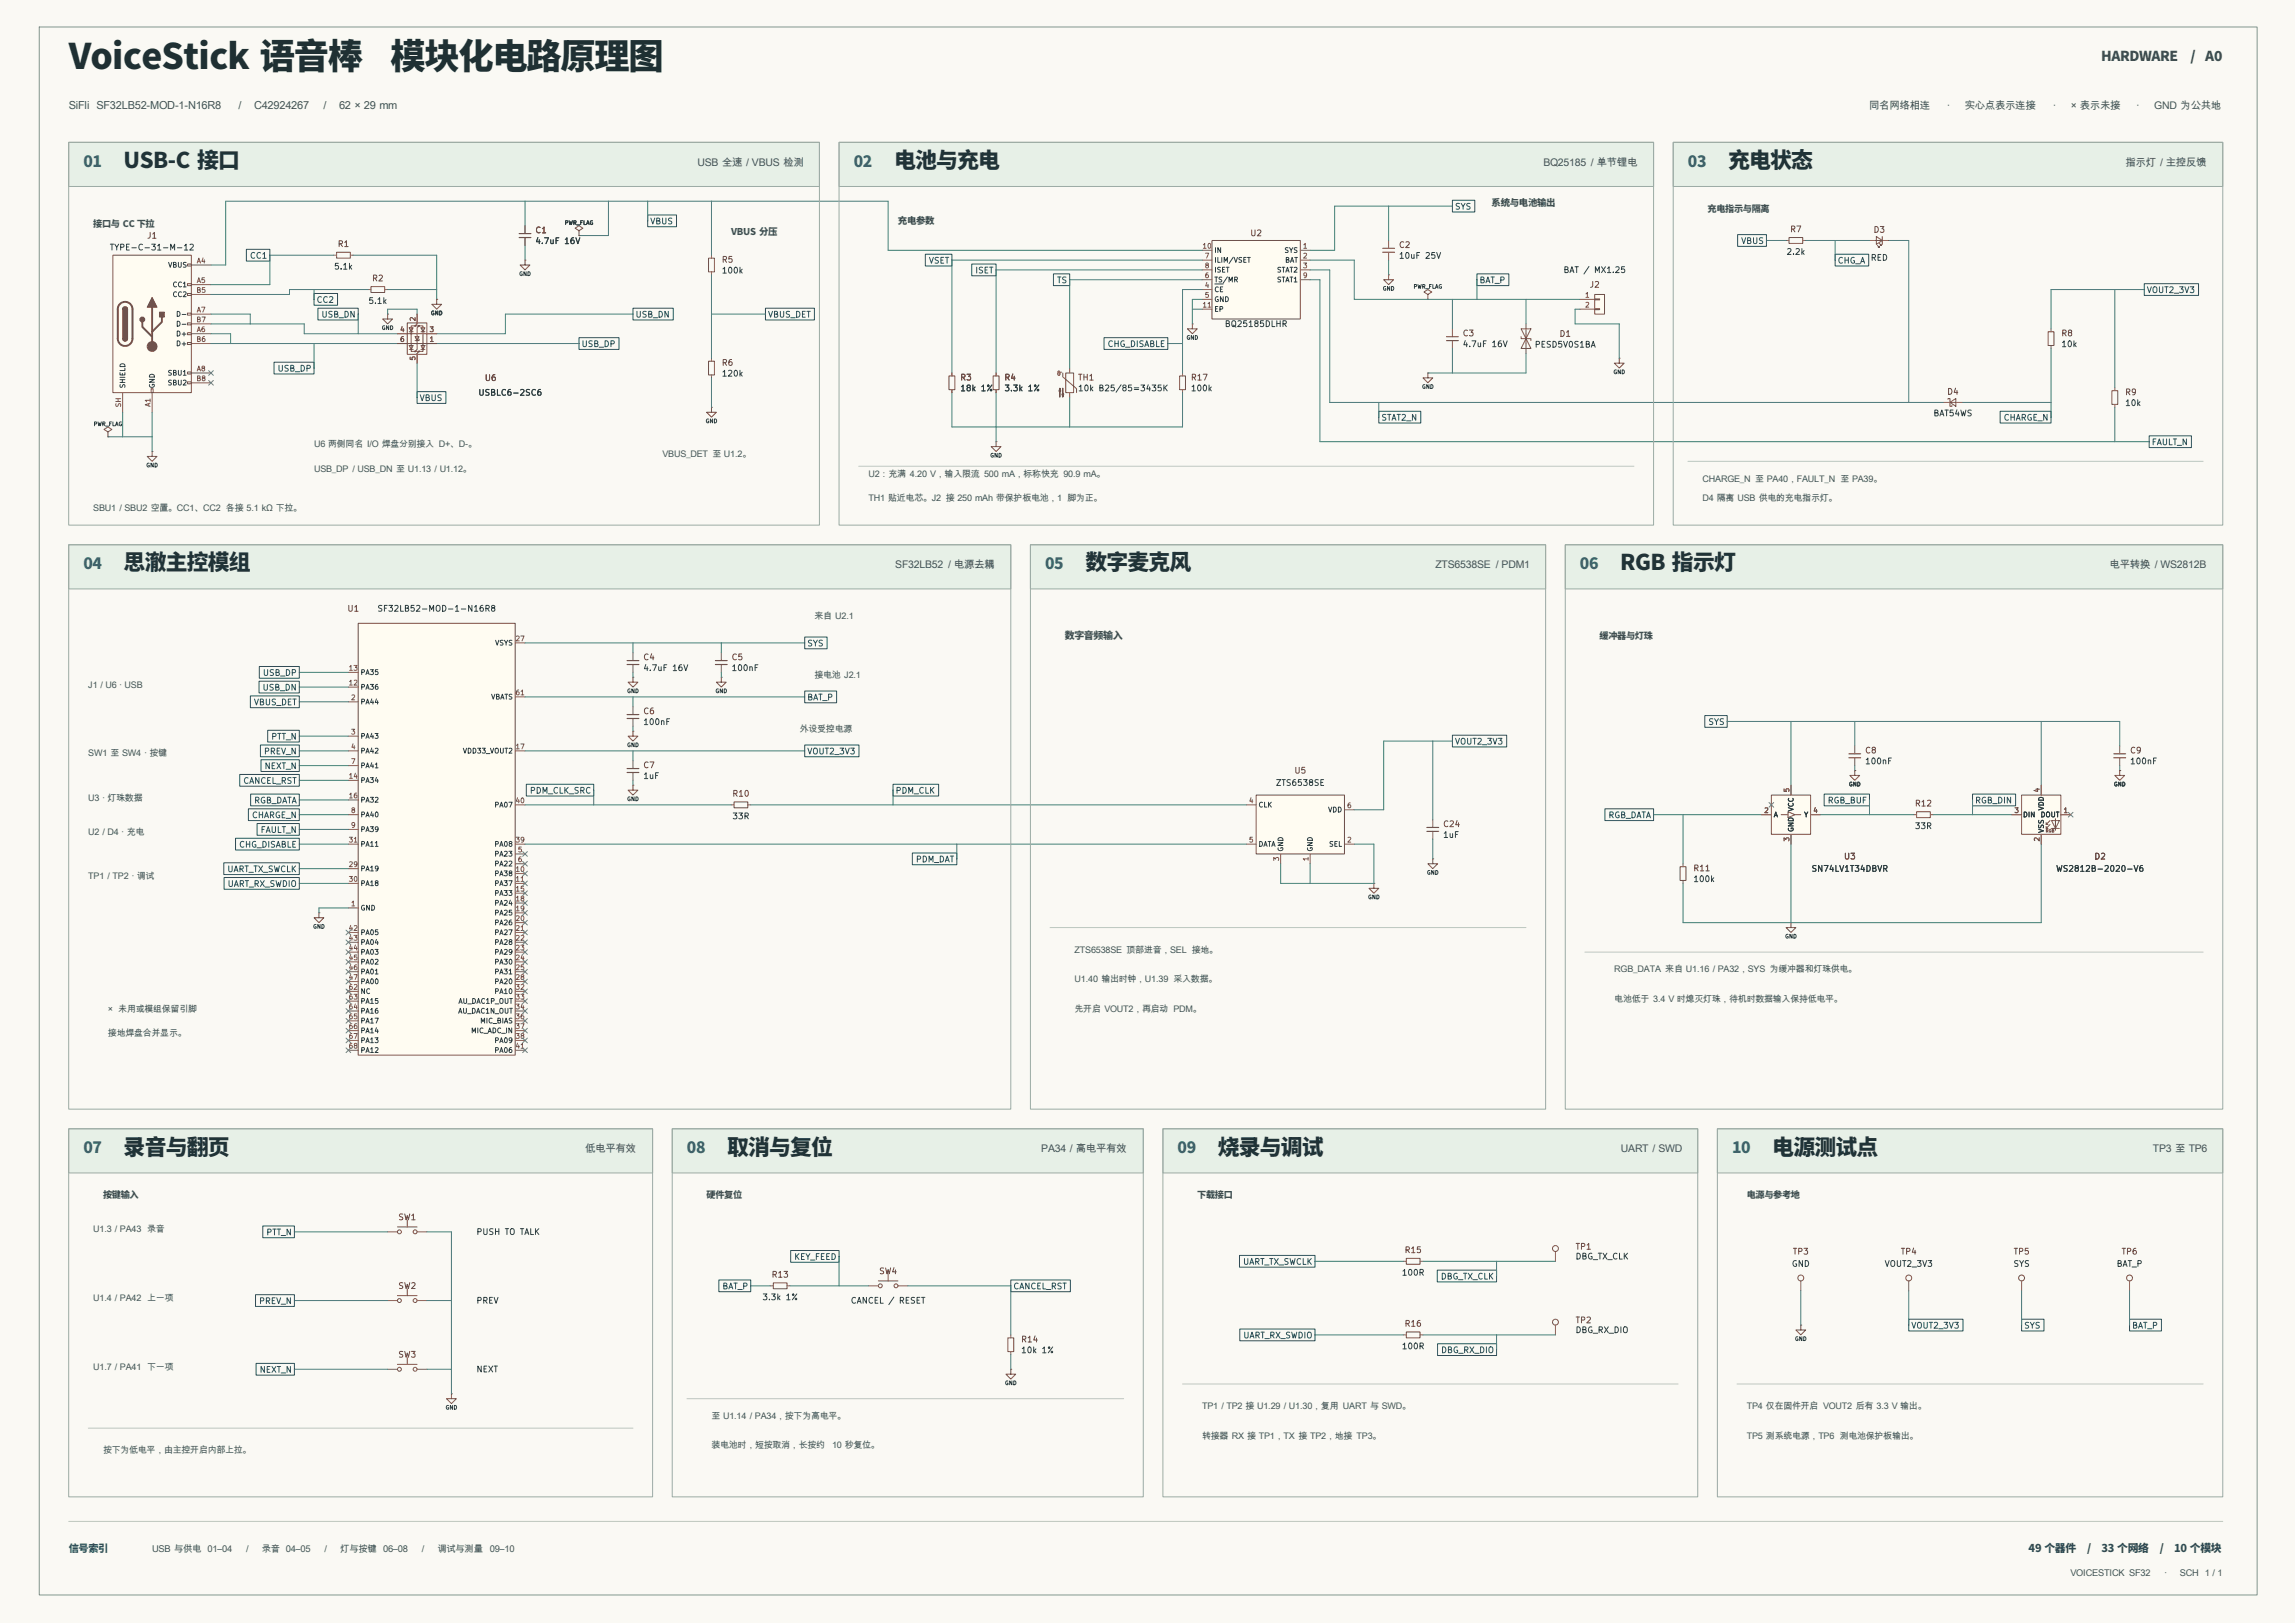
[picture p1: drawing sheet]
<svg xmlns="http://www.w3.org/2000/svg" width="594mm" height="420mm" viewBox="0 0 594 420" stroke-linecap="round" stroke-linejoin="round" font-family="sans-serif">
<defs><g id="words">
<g font-size="9.1" fill="#1f3033">
<text x="17.8" y="18">VoiceStick 语音棒</text>
<text x="101.1" y="18">模块化电路原理图</text>
</g>
<g font-size="5.6" fill="#203337">
<text x="32" y="43.5">USB-C 接口</text>
<text x="231.4" y="43.5">电池与充电</text>
<text x="447.3" y="43.5">充电状态</text>
<text x="32" y="147.6">思澈主控模组</text>
<text x="280.9" y="147.6">数字麦克风</text>
<text x="419.4" y="147.6">RGB 指示灯</text>
<text x="32" y="298.8">录音与翻页</text>
<text x="188.2" y="298.8">取消与复位</text>
<text x="315.2" y="298.8">烧录与调试</text>
<text x="458.7" y="298.8">电源测试点</text>
</g>
<g font-size="4" fill="#376a5d">
<text x="21.6" y="43.2">01</text>
<text x="221" y="43.2">02</text>
<text x="436.9" y="43.2">03</text>
<text x="21.6" y="147.3">04</text>
<text x="270.5" y="147.3">05</text>
<text x="408.9" y="147.3">06</text>
<text x="21.6" y="298.5">07</text>
<text x="177.8" y="298.5">08</text>
<text x="304.8" y="298.5">09</text>
<text x="448.3" y="298.5">10</text>
</g>
<g font-size="3.6" fill="#394e4d">
<text x="543.8" y="15.7">HARDWARE</text>
<text x="567" y="15.7">/</text>
<text x="570.8" y="15.7">A0</text>
</g>
<g font-size="2.9" fill="#435353">
<text x="17.8" y="28.2">SiFli SF32LB52-MOD-1-N16R8</text>
<text x="61.8" y="28.2">/</text>
<text x="65.7" y="28.2">C42924267</text>
<text x="83.8" y="28.2">/</text>
<text x="87.7" y="28.2">62 × 29 mm</text>
</g>
<g font-size="2.8" fill="#30524e">
<text x="525.1" y="401.6">49 个器件</text>
<text x="540.2" y="401.6">/</text>
<text x="543.9" y="401.6">33 个网络</text>
<text x="559.1" y="401.6">/</text>
<text x="562.7" y="401.6">10 个模块</text>
</g>
<g font-size="2.7" fill="#435353">
<text x="483.8" y="28.2">同名网络相连</text>
<text x="504" y="28.2">·</text>
<text x="508.5" y="28.2">实心点表示连接</text>
<text x="531.4" y="28.2">·</text>
<text x="536" y="28.2">× 表示未接</text>
<text x="553" y="28.2">·</text>
<text x="557.6" y="28.2">GND 为公共地</text>
</g>
<g font-size="2.7" fill="#415453">
<text x="180.5" y="42.9">USB 全速 / VBUS 检测</text>
<text x="399.5" y="42.9">BQ25185 / 单节锂电</text>
<text x="550.1" y="42.9">指示灯 / 主控反馈</text>
<text x="231.7" y="147">SF32LB52 / 电源去耦</text>
<text x="371.5" y="147">ZTS6538SE / PDM1</text>
<text x="546" y="147">电平转换 / WS2812B</text>
<text x="151.4" y="298.2">低电平有效</text>
<text x="269.5" y="298.2">PA34 / 高电平有效</text>
<text x="419.5" y="298.2">UART / SWD</text>
<text x="557.2" y="298.2">TP3 至 TP6</text>
</g>
<text font-size="2.6" fill="#435353" x="275.6" y="165.3">数字音频输入</text>
<text font-size="2.6" fill="#315f55" x="17.8" y="401.6">信号索引</text>
<g font-size="2.4" fill="#435353">
<text x="386.1" y="53.3">系统与电池输出</text>
<text x="24.1" y="58.6">接口与 CC 下拉</text>
<text x="232.4" y="58">充电参数</text>
<text x="442" y="54.8">充电指示与隔离</text>
<text x="189.2" y="60.9">VBUS 分压</text>
<text x="414" y="165.3">缓冲器与灯珠</text>
<text x="26.7" y="310.1">按键输入</text>
<text x="182.9" y="310.1">硬件复位</text>
<text x="309.9" y="310.1">下载接口</text>
<text x="452.1" y="310.1">电源与参考地</text>
<text x="39.4" y="401.5">USB 与供电 01–04</text>
<text x="63.7" y="401.5">/</text>
<text x="67.8" y="401.5">录音 04–05</text>
<text x="84" y="401.5">/</text>
<text x="88.1" y="401.5">灯与按键</text>
<text x="99.2" y="401.5">06–08</text>
<text x="109.2" y="401.5">/</text>
<text x="113.2" y="401.5">调试与测量</text>
<text x="126.8" y="401.5">09–10</text>
<text x="535.9" y="407.8">VOICESTICK SF32</text>
<text x="560.2" y="407.8">·</text>
<text x="564.2" y="407.8">SCH 1 / 1</text>
</g>
<g font-size="2.3" fill="#435353">
<text x="81.3" y="115.7">U6 两侧同名 I/O 焊盘分别接入 D+、D-。</text>
<text x="171.4" y="118.3">VBUS_DET 至 U1.2。</text>
<text x="81.3" y="122.1">USB_DP / USB_DN 至 U1.13 / U1.12。</text>
<text x="224.8" y="123.4">U2：充满 4.20 V，输入限流 500 mA，标称快充 90.9 mA。</text>
<text x="440.7" y="124.6">CHARGE_N 至 PA40，FAULT_N 至 PA39。</text>
<text x="224.8" y="129.7">TH1 贴近电芯。J2 接 250 mAh 带保护板电池，1 脚为正。</text>
<text x="440.7" y="129.7">D4 隔离 USB 供电的充电指示灯。</text>
<text x="24.1" y="132.2">SBU1 / SBU2 空置。CC1、CC2 各接 5.1 kΩ 下拉。</text>
<text x="210.8" y="160.2">来自 U2.1</text>
<text x="22.9" y="178">J1 / U6 · USB</text>
<text x="210.8" y="175.4">接电池 J2.1</text>
<text x="207" y="189.4">外设受控电源</text>
<text x="22.9" y="195.7">SW1 至 SW4 · 按键</text>
<text x="22.9" y="207.2">U3 · 灯珠数据</text>
<text x="22.9" y="216.1">U2 / D4 · 充电</text>
<text x="22.9" y="227.5">TP1 / TP2 · 调试</text>
<text x="278.1" y="246.5">ZTS6538SE 顶部进音，SEL 接地。</text>
<text x="417.8" y="251.6">RGB_DATA 来自 U1.16 / PA32，SYS 为缓冲器和灯珠供电。</text>
<text x="278.1" y="254.2">U1.40 输出时钟，U1.39 采入数据。</text>
<text x="27.9" y="261.8">× 未用或模组保留引脚</text>
<text x="278.1" y="261.8">先开启 VOUT2，再启动 PDM。</text>
<text x="417.8" y="259.2">电池低于 3.4 V 时熄灭灯珠，待机时数据输入保持低电平。</text>
<text x="27.9" y="268.1">接地焊盘合并显示。</text>
<text x="24.1" y="318.9">U1.3 / PA43 录音</text>
<text x="24.1" y="336.7">U1.4 / PA42 上一项</text>
<text x="24.1" y="354.5">U1.7 / PA41 下一项</text>
<text x="311.1" y="364.7">TP1 / TP2 接 U1.29 / U1.30，复用 UART 与 SWD。</text>
<text x="452.1" y="364.7">TP4 仅在固件开启 VOUT2 后有 3.3 V 输出。</text>
<text x="184.1" y="367.2">至 U1.14 / PA34，按下为高电平。</text>
<text x="26.7" y="376.1">按下为低电平，由主控开启内部上拉。</text>
<text x="184.1" y="374.8">装电池时，短按取消，长按约</text>
<text x="215.4" y="374.8">10 秒复位。</text>
<text x="311.1" y="372.3">转接器 RX 接 TP1，TX 接 TP2，地接 TP3。</text>
<text x="452.1" y="372.3">TP5 测系统电源，TP6 测电池保护板输出。</text>
</g>
<g font-size="1.5" fill="#294f62">
<text x="168.2" y="58.4">VBUS</text>
<text x="376.4" y="54.6">SYS</text>
<text x="450.5" y="63.5">VBUS</text>
<text x="64.5" y="67.3">CC1</text>
<text x="240.3" y="68.6">VSET</text>
<text x="252.3" y="71.1">ISET</text>
<text x="475.5" y="68.6">CHG_A</text>
<text x="273.4" y="73.7">TS</text>
<text x="382.8" y="73.7">BAT_P</text>
<text x="555.5" y="76.2">VOUT2_3V3</text>
<text x="81.8" y="78.7">CC2</text>
<text x="83.1" y="82.5">USB_DN</text>
<text x="164.3" y="82.5">USB_DN</text>
<text x="198.6" y="82.5">VBUS_DET</text>
<text x="150.4" y="90.2">USB_DP</text>
<text x="286.5" y="90.2">CHG_DISABLE</text>
<text x="71.7" y="96.5">USB_DP</text>
<text x="108.5" y="104.1">VBUS</text>
<text x="357.4" y="109.2">STAT2_N</text>
<text x="518.5" y="109.2">CHARGE_N</text>
<text x="556.8" y="115.6">FAULT_N</text>
<text x="208.8" y="167.6">SYS</text>
<text x="67.8" y="179.1">USB_DN</text>
<text x="67.9" y="175.3">USB_DP</text>
<text x="65.6" y="182.9">VBUS_DET</text>
<text x="208.8" y="181.6">BAT_P</text>
<text x="70.1" y="191.8">PTT_N</text>
<text x="442" y="188">SYS</text>
<text x="68.2" y="195.6">PREV_N</text>
<text x="208.8" y="195.6">VOUT2_3V3</text>
<text x="376.4" y="193">VOUT2_3V3</text>
<text x="62.8" y="203.2">CANCEL_RST</text>
<text x="68.3" y="199.4">NEXT_N</text>
<text x="65.6" y="208.3">RGB_DATA</text>
<text x="137" y="205.7">PDM_CLK_SRC</text>
<text x="231.7" y="205.7">PDM_CLK</text>
<text x="472.9" y="208.3">RGB_BUF</text>
<text x="511.1" y="208.3">RGB_DIN</text>
<text x="65.1" y="212.1">CHARGE_N</text>
<text x="67.3" y="215.9">FAULT_N</text>
<text x="416.2" y="212.1">RGB_DATA</text>
<text x="61.7" y="219.7">CHG_DISABLE</text>
<text x="58.7" y="226.1">UART_TX_SWCLK</text>
<text x="236.9" y="223.5">PDM_DAT</text>
<text x="58.8" y="229.9">UART_RX_SWDIO</text>
<text x="68.8" y="320">PTT_N</text>
<text x="205.4" y="326.4">KEY_FEED</text>
<text x="321.6" y="327.7">UART_TX_SWCLK</text>
<text x="186.8" y="334">BAT_P</text>
<text x="262.1" y="334">CANCEL_RST</text>
<text x="372.8" y="331.5">DBG_TX_CLK</text>
<text x="66.9" y="337.8">PREV_N</text>
<text x="321.7" y="346.7">UART_RX_SWDIO</text>
<text x="494.5" y="344.2">VOUT2_3V3</text>
<text x="523.8" y="344.2">SYS</text>
<text x="551.7" y="344.2">BAT_P</text>
<text x="372.8" y="350.5">DBG_RX_DIO</text>
<text x="67.1" y="355.6">NEXT_N</text>
</g>
<g font-size="1.5" fill="#354246">
<text x="28.3" y="65.2">TYPE-C-31-M-12</text>
<text x="138.4" y="63.5">4.7uF 16V</text>
<text x="86.3" y="70.1">5.1k</text>
<text x="186.7" y="71.1">100k</text>
<text x="361.9" y="67.3">10uF 25V</text>
<text x="404.5" y="71">BAT / MX1.25</text>
<text x="462.2" y="66.3">2.2k</text>
<text x="484.1" y="67.8">RED</text>
<text x="95.2" y="79">5.1k</text>
<text x="316.9" y="85">BQ25185DLHR</text>
<text x="378.4" y="90.2">4.7uF 16V</text>
<text x="397.1" y="90.3">PESD5V0S1BA</text>
<text x="533.4" y="90.2">10k</text>
<text x="186.7" y="97.8">120k</text>
<text x="248.4" y="101.6">18k 1%</text>
<text x="259.8" y="101.6">3.3k 1%</text>
<text x="278.9" y="101.6">10k B25/85=3435K</text>
<text x="308.1" y="101.6">100k</text>
<text x="123.7" y="102.8">USBLC6-2SC6</text>
<text x="549.9" y="105.4">10k</text>
<text x="500.3" y="108.1">BAT54WS</text>
<text x="97.5" y="158.6">SF32LB52-MOD-1-N16R8</text>
<text x="166.4" y="174">4.7uF 16V</text>
<text x="189.2" y="174">100nF</text>
<text x="166.4" y="188">100nF</text>
<text x="166.4" y="201.9">1uF</text>
<text x="330.1" y="203.7">ZTS6538SE</text>
<text x="482.6" y="198.1">100nF</text>
<text x="551.2" y="198.1">100nF</text>
<text x="189.4" y="212.4">33R</text>
<text x="495.5" y="214.9">33R</text>
<text x="373.4" y="217.2">1uF</text>
<text x="468.7" y="225.9">SN74LV1T34DBVR</text>
<text x="532" y="225.9">WS2812B-2020-V6</text>
<text x="438.1" y="228.6">100k</text>
<text x="123.2" y="319.9">PUSH TO TALK</text>
<text x="407.7" y="326.3">DBG_TX_CLK</text>
<text x="463.6" y="328.2">GND</text>
<text x="487.7" y="328.2">VOUT2_3V3</text>
<text x="521" y="328.2">SYS</text>
<text x="547.7" y="328.2">BAT_P</text>
<text x="362.7" y="330.5">100R</text>
<text x="123.2" y="337.7">PREV</text>
<text x="197.2" y="336.8">3.3k 1%</text>
<text x="220.1" y="337.7">CANCEL / RESET</text>
<text x="407.7" y="345.3">DBG_RX_DIO</text>
<text x="264.1" y="350.5">10k 1%</text>
<text x="362.7" y="349.5">100R</text>
<text x="123.2" y="355.5">NEXT</text>
</g>
<g font-size="1.5" fill="#69463d">
<text x="37.9" y="62.1">J1</text>
<text x="87.3" y="64.3">R1</text>
<text x="138.4" y="60.7">C1</text>
<text x="323.4" y="61.5">U2</text>
<text x="361.9" y="64.5">C2</text>
<text x="463.2" y="60.5">R7</text>
<text x="484.8" y="60.6">D3</text>
<text x="186.7" y="68.3">R5</text>
<text x="96.2" y="73.2">R2</text>
<text x="411.3" y="74.8">J2</text>
<text x="378.4" y="87.4">C3</text>
<text x="403.5" y="87.5">D1</text>
<text x="533.4" y="87.4">R8</text>
<text x="186.7" y="95">R6</text>
<text x="125.3" y="98.9">U6</text>
<text x="248.4" y="98.8">R3</text>
<text x="259.8" y="98.8">R4</text>
<text x="278.9" y="98.8">TH1</text>
<text x="308.1" y="98.8">R17</text>
<text x="503.8" y="102.5">D4</text>
<text x="549.9" y="102.6">R9</text>
<text x="89.8" y="158.6">U1</text>
<text x="166.4" y="171.2">C4</text>
<text x="189.2" y="171.2">C5</text>
<text x="166.4" y="185.2">C6</text>
<text x="482.6" y="195.3">C8</text>
<text x="551.2" y="195.3">C9</text>
<text x="166.4" y="199.1">C7</text>
<text x="334.9" y="200.5">U5</text>
<text x="189.4" y="206.5">R10</text>
<text x="495.5" y="209.1">R12</text>
<text x="373.4" y="214.4">C24</text>
<text x="438.1" y="225.8">R11</text>
<text x="477.1" y="222.8">U3</text>
<text x="541.9" y="222.8">D2</text>
<text x="102.9" y="316.1">SW1</text>
<text x="407.7" y="323.7">TP1</text>
<text x="363.4" y="324.6">R15</text>
<text x="463.9" y="325">TP3</text>
<text x="491.8" y="325">TP4</text>
<text x="521" y="325">TP5</text>
<text x="549" y="325">TP6</text>
<text x="102.9" y="333.9">SW2</text>
<text x="199.6" y="331">R13</text>
<text x="227.4" y="330.1">SW4</text>
<text x="264.1" y="347.7">R14</text>
<text x="363.4" y="343.7">R16</text>
<text x="407.7" y="342.8">TP2</text>
<text x="102.9" y="351.7">SW3</text>
</g>
<g font-size="1.3" fill="#805a4c">
<text x="311.1" y="64.6">10</text>
<text x="337.1" y="64.6">1</text>
<text x="50.8" y="68.4">A4</text>
<text x="311.7" y="67.2">7</text>
<text x="311.7" y="69.7">8</text>
<text x="337.1" y="67.2">2</text>
<text x="337.1" y="69.7">3</text>
<text x="50.7" y="76.1">B5</text>
<text x="50.8" y="73.5">A5</text>
<text x="311.7" y="74.8">4</text>
<text x="311.7" y="77.3">5</text>
<text x="311.7" y="72.3">6</text>
<text x="337.1" y="72.3">9</text>
<text x="410.1" y="77.3">1</text>
<text x="50.7" y="83.7">B7</text>
<text x="50.8" y="81.1">A7</text>
<text x="107.8" y="83.3" transform="rotate(-90 107.8 83.3)">2</text>
<text x="311.1" y="79.9">11</text>
<text x="410.1" y="79.9">2</text>
<text x="50.7" y="88.8">B6</text>
<text x="50.8" y="86.2">A6</text>
<text x="103.4" y="86.2">4</text>
<text x="103.4" y="88.8">6</text>
<text x="111" y="88.8">1</text>
<text x="111" y="86.2">3</text>
<text x="107.8" y="93.4" transform="rotate(-90 107.8 93.4)">5</text>
<text x="50.7" y="98.9">B8</text>
<text x="50.8" y="96.4">A8</text>
<text x="31.6" y="105.5" transform="rotate(-90 31.6 105.5)">SH</text>
<text x="39.2" y="105.4" transform="rotate(-90 39.2 105.4)">A1</text>
<text x="133.3" y="166.2">27</text>
<text x="90.1" y="173.9">13</text>
<text x="90.1" y="177.7">12</text>
<text x="90.7" y="181.5">2</text>
<text x="133.3" y="180.2">61</text>
<text x="90.7" y="190.4">3</text>
<text x="90.7" y="194.2">4</text>
<text x="90.7" y="198">7</text>
<text x="133.3" y="194.2">17</text>
<text x="90.1" y="201.8">14</text>
<text x="90.1" y="206.9">16</text>
<text x="133.3" y="208.1">40</text>
<text x="323.1" y="208.1">4</text>
<text x="348.5" y="209.4">6</text>
<text x="463.4" y="205.2" transform="rotate(-90 463.4 205.2)">5</text>
<text x="528.2" y="205.2" transform="rotate(-90 528.2 205.2)">4</text>
<text x="90.7" y="210.7">8</text>
<text x="90.7" y="214.5">9</text>
<text x="456.5" y="210.7">2</text>
<text x="469.2" y="210.7">4</text>
<text x="521.2" y="210.7">3</text>
<text x="533.9" y="210.7">1</text>
<text x="90.1" y="218.3">31</text>
<text x="133.3" y="218.3">39</text>
<text x="133.9" y="220.8">5</text>
<text x="323.1" y="218.3">5</text>
<text x="348.5" y="218.3">2</text>
<text x="463.4" y="217.9" transform="rotate(-90 463.4 217.9)">3</text>
<text x="528.2" y="217.9" transform="rotate(-90 528.2 217.9)">2</text>
<text x="90.1" y="224.7">29</text>
<text x="133.3" y="225.9">10</text>
<text x="133.9" y="223.4">6</text>
<text x="331.3" y="223" transform="rotate(-90 331.3 223)">3</text>
<text x="339" y="223" transform="rotate(-90 339 223)">1</text>
<text x="90.1" y="228.5">30</text>
<text x="133.3" y="228.5">11</text>
<text x="133.3" y="231">15</text>
<text x="133.3" y="233.5">18</text>
<text x="90.7" y="234.8">1</text>
<text x="133.3" y="236.1">19</text>
<text x="133.3" y="238.6">20</text>
<text x="90.1" y="241.2">42</text>
<text x="90.1" y="243.7">43</text>
<text x="133.3" y="241.2">21</text>
<text x="133.3" y="243.7">22</text>
<text x="90.1" y="246.2">44</text>
<text x="90.1" y="248.8">45</text>
<text x="90.1" y="251.3">46</text>
<text x="133.3" y="246.2">23</text>
<text x="133.3" y="248.8">24</text>
<text x="133.3" y="251.3">25</text>
<text x="90.1" y="253.9">47</text>
<text x="90.1" y="256.4">62</text>
<text x="133.3" y="253.9">28</text>
<text x="133.3" y="256.4">32</text>
<text x="90.1" y="258.9">63</text>
<text x="90.1" y="261.5">64</text>
<text x="133.3" y="258.9">33</text>
<text x="133.3" y="261.5">34</text>
<text x="90.1" y="264">65</text>
<text x="90.1" y="266.6">66</text>
<text x="90.1" y="269.1">67</text>
<text x="133.3" y="264">36</text>
<text x="133.3" y="266.6">37</text>
<text x="133.3" y="269.1">38</text>
<text x="90.1" y="271.6">68</text>
<text x="133.3" y="271.6">41</text>
</g>
<g font-size="1.3" fill="#343e41">
<text x="314.2" y="65.7">IN</text>
<text x="332.3" y="65.7">SYS</text>
<text x="43.4" y="69.5">VBUS</text>
<text x="314.2" y="68.3">ILIM/VSET</text>
<text x="314.2" y="70.8">ISET</text>
<text x="330.4" y="70.8">STAT2</text>
<text x="332.5" y="68.3">BAT</text>
<text x="44.5" y="74.6">CC1</text>
<text x="44.5" y="77.2">CC2</text>
<text x="314.2" y="75.9">CE</text>
<text x="314.2" y="73.4">TS/MR</text>
<text x="330.4" y="73.4">STAT1</text>
<text x="45.4" y="82.2">D-</text>
<text x="314.2" y="78.4">GND</text>
<text x="314.2" y="81">EP</text>
<text x="45.4" y="87.3">D+</text>
<text x="45.4" y="89.9">D+</text>
<text x="45.4" y="84.8">D-</text>
<text x="32.7" y="100.6" transform="rotate(-90 32.7 100.6)">SHIELD</text>
<text x="40.3" y="100.6" transform="rotate(-90 40.3 100.6)">GND</text>
<text x="43.3" y="97.5">SBU1</text>
<text x="43.3" y="100">SBU2</text>
<text x="128" y="167.3">VSYS</text>
<text x="93.2" y="178.8">PA36</text>
<text x="93.2" y="175">PA35</text>
<text x="93.2" y="182.6">PA44</text>
<text x="127" y="181.3">VBATS</text>
<text x="93.2" y="191.5">PA43</text>
<text x="93.2" y="195.3">PA42</text>
<text x="119.7" y="195.3">VDD33_VOUT2</text>
<text x="93.2" y="199.1">PA41</text>
<text x="93.2" y="202.9">PA34</text>
<text x="93.2" y="208">PA32</text>
<text x="127.8" y="209.2">PA07</text>
<text x="325.6" y="209.2">CLK</text>
<text x="529.3" y="209.8" transform="rotate(-90 529.3 209.8)">VDD</text>
<text x="93.2" y="211.8">PA40</text>
<text x="93.2" y="215.6">PA39</text>
<text x="343.6" y="210.5">VDD</text>
<text x="459" y="211.8">A</text>
<text x="464.5" y="215.4" transform="rotate(-90 464.5 215.4)">GND</text>
<text x="464.5" y="210.1" transform="rotate(-90 464.5 210.1)">VCC</text>
<text x="466.8" y="211.8">Y</text>
<text x="523.5" y="211.8">DIN</text>
<text x="528" y="211.8">DOUT</text>
<text x="529.3" y="215.7" transform="rotate(-90 529.3 215.7)">VSS</text>
<text x="93.2" y="219.4">PA11</text>
<text x="127.8" y="221.9">PA23</text>
<text x="127.8" y="219.4">PA08</text>
<text x="325.6" y="219.4">DATA</text>
<text x="332.4" y="220.5" transform="rotate(-90 332.4 220.5)">GND</text>
<text x="340.1" y="220.5" transform="rotate(-90 340.1 220.5)">GND</text>
<text x="343.9" y="219.4">SEL</text>
<text x="93.2" y="225.8">PA19</text>
<text x="127.8" y="224.5">PA22</text>
<text x="127.8" y="227">PA38</text>
<text x="93.2" y="229.6">PA18</text>
<text x="127.8" y="229.6">PA37</text>
<text x="127.8" y="232.1">PA33</text>
<text x="93.2" y="235.9">GND</text>
<text x="127.8" y="234.6">PA24</text>
<text x="127.8" y="237.2">PA25</text>
<text x="127.8" y="239.7">PA26</text>
<text x="93.2" y="242.3">PA05</text>
<text x="93.2" y="244.8">PA04</text>
<text x="127.8" y="242.3">PA27</text>
<text x="127.8" y="244.8">PA28</text>
<text x="93.2" y="247.3">PA03</text>
<text x="93.2" y="249.9">PA02</text>
<text x="127.8" y="247.3">PA29</text>
<text x="127.8" y="249.9">PA30</text>
<text x="93.2" y="252.4">PA01</text>
<text x="93.2" y="255">PA00</text>
<text x="93.2" y="257.5">NC</text>
<text x="127.8" y="252.4">PA31</text>
<text x="127.8" y="255">PA20</text>
<text x="127.8" y="257.5">PA10</text>
<text x="93.2" y="260">PA15</text>
<text x="93.2" y="262.6">PA16</text>
<text x="118.5" y="262.6">AU_DAC1N_OUT</text>
<text x="118.5" y="260">AU_DAC1P_OUT</text>
<text x="93.2" y="265.1">PA17</text>
<text x="93.2" y="267.7">PA14</text>
<text x="121.8" y="267.7">MIC_ADC_IN</text>
<text x="124.1" y="265.1">MIC_BIAS</text>
<text x="93.2" y="270.2">PA13</text>
<text x="93.2" y="272.7">PA12</text>
<text x="127.8" y="270.2">PA09</text>
<text x="127.8" y="272.7">PA06</text>
</g>
<g font-size="1" fill="#354246">
<text x="146" y="58.4">PWR_FLAG</text>
<text x="134.3" y="71.6">GND</text>
<text x="357.8" y="75.4">GND</text>
<text x="365.8" y="74.9">PWR_FLAG</text>
<text x="111.4" y="81.8">GND</text>
<text x="98.7" y="85.6">GND</text>
<text x="307" y="88.1">GND</text>
<text x="367.9" y="100.8">GND</text>
<text x="417.5" y="97">GND</text>
<text x="24.1" y="110.5">PWR_FLAG</text>
<text x="182.5" y="109.7">GND</text>
<text x="256.2" y="118.6">GND</text>
<text x="37.7" y="121.2">GND</text>
<text x="162.2" y="179.6">GND</text>
<text x="185.1" y="179.6">GND</text>
<text x="162.2" y="193.5">GND</text>
<text x="478.4" y="203.7">GND</text>
<text x="547" y="203.7">GND</text>
<text x="162.2" y="207.5">GND</text>
<text x="369.2" y="226.6">GND</text>
<text x="354" y="232.9">GND</text>
<text x="80.9" y="240.5">GND</text>
<text x="461.9" y="243.1">GND</text>
<text x="464.5" y="347.2">GND</text>
<text x="260" y="358.6">GND</text>
<text x="115.2" y="365">GND</text>
</g>
<text font-size=".8" fill="#864c43" x="529.4" y="215.6">RGB</text>
</g></defs>
<path d="M0 0h594v420h-594z" fill="#faf9f4" stroke="#faf9f4" stroke-width=".26"/>
<path d="M10.2 7h574v405.7h-574z" fill="none" stroke="#82968e" stroke-width=".26"/>
<g fill="#e7f0e7">
<path d="M433.1 36.8h142.2v11.5h-142.2z"/>
<path d="M174 292.1h121.9v11.4h-121.9z"/>
<path d="M17.8 36.8h194.3v11.5h-194.3z"/>
<path d="M266.7 141h133.3v11.4h-133.3z"/>
<path d="M217.2 36.8h210.8v11.5h-210.8z"/>
<path d="M444.5 292.1h130.8v11.4h-130.8z"/>
<path d="M405.1 141h170.2v11.4h-170.2z"/>
<path d="M301 292.1h138.4v11.4h-138.4z"/>
<path d="M17.8 292.1h151.1v11.4h-151.1z"/>
<path d="M17.8 141h243.8v11.4h-243.8z"/>
</g>
<circle cx="402.6" cy="342.1" r=".76" fill="none" stroke="#864c43" stroke-width=".26"/>
<path d="M548.6 193v2.1M548.6 196.1v2M402.6 342.9v2.5" fill="none" stroke="#89594f" stroke-width=".26"/>
<path d="M547.1 195.1h3.1M547.1 196.1h3.1" fill="none" stroke="#864c43" stroke-width=".3"/>
<path d="M105.4 83.6h5.1v8.1h-5.1z" fill="#fffcf2"/>
<g fill="#864c43">
<circle cx="109.5" cy="88.9" r=".25"/>
<circle cx="108.5" cy="90.9" r=".25"/>
<circle cx="108.5" cy="84.3" r=".25"/>
<circle cx="107.4" cy="90.9" r=".25"/>
<circle cx="107.4" cy="84.3" r=".25"/>
<circle cx="106.4" cy="86.4" r=".25"/>
</g>
<g fill="none" stroke="#864c43" stroke-width=".26">
<path d="M369.6 76.2l1-.6-1-.7-1 .7 1 .6v1.3M105.4 83.6h5.1v8.1h-5.1zM105.4 88.9h5.1M105.4 86.4h5.1M105.9 89.4h1l-.5 1zM105.9 84.8h1l-.5 1.1zM105.9 85.9h1M105.9 90.4h1M107.4 87.1h1.1l-.6 1zM107.4 84.3h-1v6.6h1M107.9 83.8l-.5 .5h1.1l-.6 .5v5.6l-.5 .5h1.1l-.6 .5M108.5 87.8v.3h-1.1"/>
<path d="M108.5 84.3h1v6.6h-1M109 89.4h1l-.5 1zM109 84.8h1l-.5 1.1zM109 85.9h1M109 90.4h1M393.7 85.1l2.5 5.1h-2.5l2.5-5.1zM393.7 87.1v.5h2.5v.5M395 86.4v2.5M419.1 92.7v1.3h1.3l-1.3 1.3-1.3-1.3h1.3M184.1 105.4v1.3h1.3l-1.3 1.3-1.2-1.3h1.2M102.9 317.5h5M105.4 315.7v1.8"/>
<path d="M102.9 353.1h5M105.4 351.3v1.8"/>
<circle cx="103.4" cy="318.8" r=".51"/>
<circle cx="107.4" cy="318.8" r=".51"/>
<circle cx="103.4" cy="354.3" r=".51"/>
<circle cx="107.4" cy="354.3" r=".51"/>
</g>
<g fill="none" stroke="#89594f" stroke-width=".26">
<path d="M135.9 58.4v2.1M135.9 61.5v2M359.4 62.2v2.1M359.4 65.3v2M369.6 77.5h.1M102.9 88.9h2.5M102.9 86.4h2.5M107.9 81.3v2.5M107.9 91.4v2.6M110.5 88.9h2.5M110.5 86.4h2.5M375.9 85.1v2"/>
<path d="M375.9 88.1v2.1M395 83.8v2.6M395 88.9v2.5M419.1 92.7h.1M184.1 105.4h.1M100.3 318.8h2.6M107.9 318.8h2.6M100.3 354.3h2.6M107.9 354.3h2.6"/>
</g>
<path d="M134.4 60.5h3M134.4 61.5h3M357.9 64.3h3M357.9 65.3h3M374.4 87.1h3M374.4 88.1h3" fill="none" stroke="#864c43" stroke-width=".3"/>
<path d="M313.7 62.2h22.8v20.4h-22.8z" fill="#fffcf2"/>
<path d="M313.7 62.2h22.8v20.4h-22.8zM359.4 71.1v1.3h1.3l-1.3 1.3-1.3-1.3h1.3M245.6 97.3h1.5v3.5h-1.5zM257 97.3h1.6v3.5h-1.6zM274.3 96.3l-.1 .8h-.3l-.2-.5M274.3 96.3l-.2-.3-.3 .3 .4 .2 .5-.2M275.1 96.5v1l3.5 3.1v1M275.8 96.5h2.1v5.1h-2.1zM305.3 97.3h1.5v3.5h-1.5zM308.6 83.8v1.3h1.3l-1.3 1.3-1.3-1.3h1.3M369.6 96.5v1.3h1.2l-1.2 1.3-1.3-1.3h1.3M257.8 114.3v1.3h1.3l-1.3 1.2-1.3-1.2h1.3" fill="none" stroke="#864c43" stroke-width=".26"/>
<g fill="none" stroke="#89594f" stroke-width=".26">
<path d="M311.1 64.8h2.6M311.1 67.3h2.6M311.1 69.9h2.6M311.1 74.9h2.6M311.1 77.5h2.6M311.1 72.4h2.6M336.5 64.8h2.6M336.5 67.3h2.6M336.5 69.9h2.6M336.5 72.4h2.6M359.4 71.1h.1M246.4 96.5v.8"/>
<path d="M257.8 96.5v.8M276.9 95.3v1.2M306.1 96.5v.8M308.6 83.8h.1M311.1 80h2.6M369.6 96.5h.1M246.4 100.8v.8M257.8 114.3h.1M257.8 100.8v.8M276.9 101.6v1.3M306.1 100.8v.8"/>
</g>
<path d="M314.4 73.5h2.2" fill="none" stroke="#343e41" stroke-width=".26"/>
<g fill="#864c43" stroke="#864c43" stroke-width=".26">
<path d="M274.3 100.5l.3 .7h-.5l.2-.7v2.2z"/>
<path d="M275.1 100.5v2.2l-.3-.7h.5l-.2 .7z"/>
</g>
<path d="M412.7 76.2h2.6v5.1h-2.6z" fill="#fffcf2"/>
<g fill="none" stroke="#864c43" stroke-width=".26">
<path d="M96 74.2h3.6v1.5h-3.6zM113 77.5v1.2h1.3l-1.3 1.3-1.2-1.3h1.2M412.7 76.2h2.6v5.1h-2.6zM412.7 77.3h1.3v.3h-1.3zM412.7 79.9h1.3v.2h-1.3zM463 61.5h3.6v1.5h-3.6zM485.4 62.2h1.8M485.6 61.2l1.6 1-1.6 1zM485.9 63.5l.5 .5h-.2h.2v-.2M486.4 63l.5 .5h-.2h.2v-.3M487.2 61.2v2M100.3 81.3v1.3h1.3l-1.3 1.2-1.2-1.2h1.2"/>
<path d="M530.1 85.9h1.5v3.5h-1.5zM39.4 116.8v1.3h1.2l-1.2 1.3-1.3-1.3h1.3M504.2 103.4v-.3h.5v2.1h.5v-.3M504.7 104.1l1.5-1v2.1zM504.7 104.1h1.5M546.6 101.1h1.5v3.5h-1.5z"/>
<circle cx="523.2" cy="330.7" r=".76"/>
<circle cx="551.2" cy="330.7" r=".76"/>
</g>
<g fill="none" stroke="#89594f" stroke-width=".26">
<path d="M95.2 74.9h.8M99.6 74.9h.7M113 77.5h.1M408.9 77.5h3.8M462.3 62.2h.7M466.6 62.2h.8M483.9 62.2h1.7M487.2 62.2h1.7M100.3 81.3h.1M408.9 80h3.8M530.9 85.1v.8M530.9 89.4v.8"/>
<path d="M39.4 116.8h.1M502.9 104.1h1.8M506.2 104.1h1.8M547.4 100.3v.8M547.4 104.6v.8M523.2 331.5v2.5M551.2 331.5v2.5"/>
</g>
<path d="M29.2 66h20.3v35.6h-20.3z" fill="#fffcf2"/>
<g fill="none" stroke="#864c43" stroke-width=".26">
<path d="M29.2 66h20.3v35.6h-20.3zM48.5 68.3h1v.5h-1zM48.5 73.4h1v.5h-1zM48.5 75.9h1v.6h-1zM87.1 65.3h3.6v1.5h-3.6zM31.7 80l.2-.4 .5-.2 .4 .2 .2 .4M31.7 87.6l.2 .5 .5 .2 .4-.2 .2-.5M48.5 81h1v.5h-1zM48.5 83.6h1v.5h-1zM48.5 86.1h1v.5h-1zM48.5 88.6h1v.6h-1zM48.5 96.3h1v.5h-1z"/>
<path d="M48.5 98.8h1v.5h-1zM27.9 111.8l1.1-.7-1.1-.6-1 .6 1 .7v1.2M39.1 100.6h.5v1h-.5zM163.8 175.3v1.2h1.3l-1.3 1.3-1.2-1.3h1.2M186.7 175.3v1.2h1.3l-1.3 1.3-1.3-1.3h1.3M163.8 189.2v1.3h1.3l-1.3 1.3-1.2-1.3h1.2M163.8 203.2v1.3h1.3l-1.3 1.2-1.2-1.2h1.2M190 207.5h3.5v1.5h-3.5zM200.2 332h3.5v1.5h-3.5zM466.1 342.9v1.3h1.3l-1.3 1.2-1.3-1.2h1.3"/>
<circle cx="402.6" cy="323.1" r=".76"/>
<circle cx="466.1" cy="330.7" r=".76"/>
<circle cx="494" cy="330.7" r=".76"/>
</g>
<path d="M31 78.7a1.9 1.9 0 0 1 2.1-.4 1.9 1.9 0 0 1 1.2 1.7v7.6a1.91 1.91 0 0 1-1.9 1.9 1.91 1.91 0 0 1-1.9-1.9v-7.7zM39.4 79.5v10.2M36.8 83.3v1.3l2.6 2.5M41.9 82v1.3l-2.5 2.6" fill="none" stroke="#864c43" stroke-width=".51"/>
<g fill="#864c43" stroke="#864c43" stroke-width=".26">
<path d="M31.7 80h1.3v7.6h-1.3z"/>
<path d="M31.9 79.6l.8-.2 .3 .6h-1.3z"/>
<path d="M31.7 87.6h1.3l-.2 .5-.4 .2-.5-.2z"/>
<path d="M39.4 77l1.2 2.5h-2.5z"/>
<path d="M41.3 80.8h1.2v1.2h-1.2z"/>
<circle cx="36.8" cy="82.7" r=".63"/>
<circle cx="39.4" cy="89.7" r="1.27"/>
</g>
<g fill="none" stroke="#89594f" stroke-width=".26">
<path d="M49.5 68.6h5.1M49.5 73.7h5.1M49.5 76.2h5.1M86.4 66h.7M90.7 66h.7M49.5 86.4h5.1M49.5 81.3h5.1M49.5 96.5h5.1M49.5 88.9h5.1M49.5 83.8h5.1M49.5 99.1h5.1M27.9 113h.1"/>
<path d="M31.7 101.6v5.1M39.4 101.6v5.1M163.8 175.3h.1M186.7 175.3h.1M163.8 189.2h.1M163.8 182.9v2M163.8 185.9v2.1M163.8 196.9v2M163.8 199.9v2M163.8 203.2h.1M189.2 208.3h.8M193.5 208.3h.8"/>
<path d="M199.4 332.7h.8M203.7 332.7h.8M402.6 323.9v2.5M466.1 331.5v2.5M494 331.5v2.5M466.1 342.9h.1"/>
</g>
<path d="M162.3 184.9h3.1M162.3 185.9h3.1M162.3 198.9h3.1M162.3 199.9h3.1" fill="none" stroke="#864c43" stroke-width=".3"/>
<path d="M523.2 205.7h10.2v10.2h-10.2z" fill="#fffcf2"/>
<path d="M523.2 205.7h10.2v10.2h-10.2zM529.6 213.4h.5M529.6 214.4h.5M530.6 212.3l-1 1.1v-.5M530.6 213.4l-1 1v-.5M531 212.3h2l-1 2.1zM531 214.4h2M532 211.8v3.1M355.6 228.6v1.3h1.3l-1.3 1.2-1.3-1.2h1.3M370.8 222.3v1.2h1.3l-1.3 1.3-1.2-1.3h1.2" fill="none" stroke="#864c43" stroke-width=".26"/>
<path d="M370.8 212.1v2M370.8 215.1v2.1M520.7 210.8h2.5M528.3 203.2v2.5M528.3 215.9v2.5M533.4 210.8h2.5M355.6 228.6h.1M370.8 222.3h.1" fill="none" stroke="#89594f" stroke-width=".26"/>
<path d="M369.3 214.1h3.1M369.3 215.1h3.1" fill="none" stroke="#864c43" stroke-width=".3"/>
<path d="M325.1 205.7h22.9v15.3h-22.9z" fill="#fffcf2"/>
<path d="M480.1 199.4v1.3h1.2l-1.2 1.2-1.3-1.2h1.3M325.1 205.7h22.9v15.3h-22.9zM496.1 210.1h3.5v1.5h-3.5zM364 325.6h3.5v1.6h-3.5zM364 344.7h3.5v1.5h-3.5z" fill="none" stroke="#864c43" stroke-width=".26"/>
<g fill="none" stroke="#89594f" stroke-width=".26">
<path d="M480.1 199.4h.1M480.1 193v2.1M480.1 196.1v2M322.6 218.4h2.5M322.6 208.3h2.5M348 218.4h2.5M348 209.6h2.5M495.3 210.8h.8M499.6 210.8h.8M331.5 221v2.5M339.1 221v2.5M363.2 326.4h.8"/>
<path d="M367.5 326.4h.8M363.2 345.4h.8M367.5 345.4h.8"/>
</g>
<path d="M478.5 195.1h3.1M478.5 196.1h3.1" fill="none" stroke="#864c43" stroke-width=".3"/>
<path d="M458.5 205.7h10.1v10.2h-10.1z" fill="#fffcf2"/>
<path d="M135.9 67.3v1.3h1.3l-1.3 1.3-1.3-1.3h1.3M458.5 205.7h10.1v10.2h-10.1zM461 210.8h1.8M462.8 210.1l1.8 .7-1.8 .8zM464.6 210.8h1.5M434.8 224.3h1.6v3.5h-1.6zM463.5 238.8v1.2h1.3l-1.3 1.3-1.2-1.3h1.2" fill="none" stroke="#864c43" stroke-width=".26"/>
<path d="M135.9 67.3h.1M455.9 210.8h2.6M463.5 203.2v2.5M463.5 215.9v2.5M468.6 210.8h2.6M435.6 223.5v.8M435.6 227.8v.8M463.5 238.8h.1" fill="none" stroke="#89594f" stroke-width=".26"/>
<path d="M92.7 161.3h40.6v111.8h-40.6z" fill="#fffcf2"/>
<g fill="none" stroke="#864c43" stroke-width=".26">
<path d="M149.9 59.7l1-.6-1-.7-1.1 .7 1.1 .6v1.3M183.4 66.8h1.5v3.6h-1.5zM183.4 93.5h1.5v3.5h-1.5zM92.7 161.3h40.6v111.8h-40.6zM548.6 199.4v1.3h1.3l-1.3 1.2-1.2-1.2h1.2M82.5 236.2v1.3h1.3l-1.3 1.3-1.2-1.3h1.2M102.9 335.3h5M105.4 333.5v1.8M227.3 331.5h5.1M229.9 329.7v1.8M260.9 346.2h1.5v3.6h-1.5zM261.6 354.3v1.3h1.3l-1.3 1.3-1.3-1.3h1.3"/>
<path d="M116.8 360.7v1.3h1.3l-1.3 1.2-1.2-1.2h1.2"/>
<circle cx="103.4" cy="336.6" r=".51"/>
<circle cx="107.4" cy="336.6" r=".51"/>
<circle cx="227.8" cy="332.7" r=".51"/>
<circle cx="231.9" cy="332.7" r=".51"/>
</g>
<g fill="none" stroke="#89594f" stroke-width=".26">
<path d="M135.9 58.4v2.1M113 77.5h.1M135.9 61.5v2M149.9 61h.1M184.1 66v.8M184.1 70.4v.7M102.9 88.9h2.5M102.9 86.4h2.5M107.9 81.3v2.5M107.9 91.4v2.6M110.5 88.9h2.5M110.5 86.4h2.5"/>
<path d="M184.1 92.7v.8M184.1 97v.8M246.4 96.5v.8M257.8 96.5v.8M246.4 100.8v.8M257.8 100.8v.8M90.2 177.8h2.5M90.2 174h2.5M133.3 166.4h2.6M163.8 168.9v2M163.8 172v2M186.7 168.9v2"/>
<path d="M186.7 172v2M90.2 181.6h2.5M90.2 190.5h2.5M90.2 194.3h2.5M90.2 198.1h2.5M133.3 194.3h2.6M133.3 180.3h2.6M480.1 199.4h.1M548.6 199.4h.1M90.2 210.8h2.5M90.2 214.6h2.5M90.2 201.9h2.5"/>
<path d="M90.2 207h2.5M90.2 218.4h2.5M133.3 218.4h2.6M133.3 208.3h2.6M455.9 210.8h2.6M463.5 203.2v2.5M463.5 215.9v2.5M468.6 210.8h2.6M520.7 210.8h2.5M528.3 203.2v2.5M528.3 215.9v2.5M533.4 210.8h2.5"/>
<path d="M82.5 236.2h.1M90.2 235h2.5M90.2 228.6h2.5M90.2 224.8h2.5M133.3 221h2.6M133.3 223.5h2.6M133.3 226.1h2.6M133.3 228.6h2.6M133.3 231.1h2.6M133.3 233.7h2.6M133.3 236.2h2.6M133.3 238.8h2.6"/>
<path d="M89.8 256.2l.8 .7M90.2 241.3h2.5M90.2 243.8h2.5M90.2 246.4h2.5M90.2 248.9h2.5M90.2 251.5h2.5M90.2 254h2.5M90.2 256.5h2.5M90.2 259.1h2.5M90.6 256.2l-.8 .7M133.3 241.3h2.6M133.3 243.8h2.6"/>
<path d="M133.3 246.4h2.6M133.3 248.9h2.6M133.3 251.5h2.6M133.3 254h2.6M133.3 256.5h2.6M133.3 259.1h2.6M90.2 261.6h2.5M90.2 264.2h2.5M90.2 266.7h2.5M90.2 269.2h2.5M90.2 271.8h2.5M133.3 261.6h2.6"/>
<path d="M133.3 264.2h2.6M133.3 266.7h2.6M133.3 269.2h2.6M133.3 271.8h2.6M100.3 336.6h2.6M107.9 336.6h2.6M224.8 332.7h2.5M232.4 332.7h2.5M261.6 354.3h.1M261.6 345.4v.8M261.6 349.8v.7M116.8 360.7h.1"/>
</g>
<path d="M162.3 170.9h3.1M162.3 172h3.1M185.2 170.9h3M185.2 172h3" fill="none" stroke="#864c43" stroke-width=".3"/>
<g fill="none" stroke="#294f62" stroke-width=".26">
<path d="M167.6 55.6h7.5v3.1h-7.5zM375.9 51.8h5.8v3.1h-5.8zM63.8 64.5h6v3.1h-6zM81.3 75.9h6.1v3.1h-6.1zM82.3 79.8h10.4v3h-10.4zM163.8 79.8h10.5v3h-10.5zM198.1 79.8h12.7v3h-12.7zM239.5 65.8h6.9v3h-6.9zM251.5 68.3h6.3v3.1h-6.3zM272.7 70.9h4.2v3h-4.2zM382.3 70.9h8.2v3h-8.2zM449.7 60.7h7.5v3.1h-7.5z"/>
<path d="M475 65.8h8.7v3h-8.7zM555 73.4h14v3.1h-14zM70.9 93.7h10.4v3.1h-10.4zM149.9 87.4h10.3v3h-10.3zM285.8 87.4h16.5v3h-16.5zM107.9 101.3h7.5v3.1h-7.5zM356.9 106.4h10.8v3.1h-10.8zM517.7 106.4h13.2v3.1h-13.2zM556.3 112.8h10.9v3h-10.9zM67 176.3h10.5v3h-10.5zM67.1 172.5h10.4v3h-10.4zM208.3 164.8h5.8v3.1h-5.8z"/>
<path d="M208.3 178.8h8.2v3.1h-8.2zM64.8 180.1h12.7v3h-12.7zM67.4 192.8h10.1v3h-10.1zM67.5 196.6h10v3h-10zM69.3 189h8.2v3h-8.2zM208.3 192.8h14v3h-14zM375.9 190.2h14.1v3.1h-14.1zM441.2 185.2h5.8v3h-5.8zM61 216.9h16.5v3.1h-16.5zM62 200.4h15.5v3.1h-15.5zM64.3 209.3h13.2v3h-13.2zM64.9 205.5h12.6v3h-12.6z"/>
<path d="M66.5 213.1h11v3.1h-11zM136.2 202.9h17.5v3.1h-17.5zM231.1 202.9h11.8v3.1h-11.8zM415.4 209.3h12.6v3h-12.6zM472.1 205.5h11.8v3h-11.8zM510.5 205.5h11.2v3h-11.2zM57.9 223.3h19.6v3h-19.6zM58 227.1h19.5v3h-19.5zM236.1 220.7h11.5v3.1h-11.5zM68 317.2h8.2v3.1h-8.2zM66.1 335h10.1v3.1h-10.1zM186.1 331.2h8.2v3.1h-8.2z"/>
<path d="M204.6 323.6h12.6v3h-12.6zM261.6 331.2h15.4v3.1h-15.4zM320.8 324.9h19.6v3h-19.6zM372 328.7h15.3v3h-15.3zM66.3 352.8h9.9v3.1h-9.9zM320.9 343.9h19.5v3.1h-19.5zM372.1 347.7h15.2v3.1h-15.2zM494 341.4h14.1v3h-14.1zM523.2 341.4h5.8v3h-5.8zM551.2 341.4h8.2v3h-8.2z"/>
</g>
<path d="M436.9 119.4h133.3M222.2 120.7h200.7M271.8 240h123.2M410.2 246.4h160M306.1 358.1h128.2M449.6 358.1h120.6M22.9 369.6h140.9M177.8 362h113M17.8 393.7h557.5" fill="none" stroke="#bec7bd" stroke-width=".26"/>
<g fill="none" stroke="#418076" stroke-width=".26">
<path d="M135.9 52.1v6.3M157.5 52.1v8.9h-7.6M167.6 52.1v5.1M184.1 52.1v13.9M359.4 53.3v8.9M375.9 53.3h-30.5v11.5h-6.3M81.3 74.9v2.6M86.4 66h-16.6v7.7h-15.2M91.4 66h21.6v11.5M95.2 74.9h-20.3v1.3h-20.3M100.3 74.9h12.7M135.9 63.5v3.8"/>
<path d="M184.1 71.1v21.6M311.1 74.9h-5v21.6M311.1 64.8h-81.2v-12.7h-171.5v16.5h-3.8M311.1 77.5h-2.5v6.3M311.1 69.9h-53.3v26.6M311.1 67.3h-64.7v29.2M311.1 72.4h-34.2v22.9M339.1 69.9h5.1v34.2h158.7M339.1 67.3h11.4v10.2h58.4M339.1 72.4h2.5v41.9h214.7M359.4 67.3v3.8M375.9 77.5v7.6"/>
<path d="M382.3 72.4v5.1M395 77.5v6.3M457.2 62.2h5.1M467.4 62.2h16.5M475 62.2v5.1M488.9 62.2h5.1v41.9M547.4 74.9v25.4M555 74.9h-24.1v10.2M54.6 86.4h5.1v2.5M54.6 83.8h24.1v2.6h24.2M54.6 88.9h48.3M54.6 81.3h10.2v2.5"/>
<path d="M81.3 88.9v6.4M92.7 81.3v5.1M100.3 81.3v-1.3h7.6v1.3M107.9 94v8.9M113 88.9h36.9M163.8 81.3h-33v5.1h-17.8M184.1 97.8v7.6M184.1 81.3h14M302.3 88.9h3.8M308.6 80h2.5M375.9 90.2v6.3M395 91.4v5.1h-25.4"/>
<path d="M408.9 80h-1.2v3.8h11.4v8.9M530.9 90.2v17.8M27.9 113h11.5M31.7 106.7v6.3M39.4 106.7v10.1M246.4 101.6v8.9h59.7v-8.9M257.8 101.6v12.7M276.9 102.9v7.6M356.9 104.1v3.9M508 104.1h22.9M547.4 105.4v8.9M77.5 177.8h12.7"/>
<path d="M77.5 174h12.7M135.9 166.4h72.4M163.8 166.4v2.5M163.8 174v1.3M186.7 166.4v2.5M186.7 174v1.3M77.5 181.6h12.7M77.5 194.3h12.7M77.5 190.5h12.7M77.5 198.1h12.7M135.9 194.3h72.4M135.9 180.3h72.4"/>
<path d="M163.8 180.3v2.6M163.8 188v1.2M163.8 194.3v2.6M370.8 191.8v20.3M375.9 191.8h-17.8v17.8h-7.6M447 186.7h101.6v6.3M463.5 186.7v16.5M480.1 186.7v6.3M480.1 198.1v1.3M528.3 186.7v16.5M548.6 198.1v1.3M77.5 210.8h12.7"/>
<path d="M77.5 218.4h12.7M77.5 207h12.7M77.5 214.6h12.7M77.5 201.9h12.7M135.9 218.4h186.7M135.9 208.3h53.3M153.7 204.5v3.8M163.8 201.9v1.3M194.3 208.3h128.3M231.1 204.5v3.8M247.6 218.4v3.9M350.5 218.4h5.1v10.2h-24.1v-5.1"/>
<path d="M370.8 217.2v5.1M428 210.8h27.9M435.6 210.8v12.7M463.5 218.4v20.4M471.2 210.8h24.1M483.9 207v3.8M500.4 210.8h20.3M510.5 207v3.8M528.3 218.4v20.4h-92.7v-10.2M77.5 228.6h12.7M77.5 224.8h12.7M90.2 235h-7.7v1.2"/>
<path d="M339.1 223.5v5.1M76.2 318.8h24.1M110.5 318.8h6.3v41.9M76.2 336.6h24.1M110.5 336.6h6.3M194.3 332.7h5.1M204.5 332.7h20.3M217.2 325.1v7.6M234.9 332.7h26.7v12.7M340.4 326.4h22.8M368.3 326.4h34.3M387.3 326.4v3.8"/>
<path d="M466.1 334v8.9M494 334v8.9M523.2 334v8.9M551.2 334v8.9M76.2 354.3h24.1M110.5 354.3h6.3M261.6 350.5v3.8M340.4 345.4h22.8M368.3 345.4h34.3M387.3 345.4v3.9"/>
</g>
<g fill="none" stroke="#707c80" stroke-width=".26">
<path d="M54 98.5l1.2 1.2M54 95.9l1.2 1.2M55.2 98.5l-1.2 1.2M55.2 95.9l-1.2 1.2M457.9 207.7l1.2 1.2M459.1 207.7l-1.2 1.2M535.3 210.2l1.2 1.2M536.5 210.2l-1.2 1.2M135.3 225.5l1.2 1.2M135.3 220.4l1.2 1.2M135.3 222.9l1.2 1.2M135.3 233.1l1.2 1.2"/>
<path d="M135.3 238.2l1.2 1.2M135.3 228l1.2 1.2M135.3 230.5l1.2 1.2M135.3 235.6l1.2 1.2M136.5 225.5l-1.2 1.2M136.5 222.9l-1.2 1.2M136.5 220.4l-1.2 1.2M136.5 233.1l-1.2 1.2M136.5 238.2l-1.2 1.2M136.5 228l-1.2 1.2M136.5 230.5l-1.2 1.2M136.5 235.6l-1.2 1.2"/>
<path d="M89.6 240.7l1.2 1.2M89.6 248.3l1.2 1.2M89.6 243.2l1.2 1.2M89.6 245.8l1.2 1.2M89.6 253.4l1.2 1.2M89.6 250.9l1.2 1.2M89.6 255.9l1.2 1.2M89.6 258.5l1.2 1.2M90.8 240.7l-1.2 1.2M90.8 248.3l-1.2 1.2M90.8 243.2l-1.2 1.2M90.8 245.8l-1.2 1.2"/>
<path d="M90.8 253.4l-1.2 1.2M90.8 250.9l-1.2 1.2M90.8 255.9l-1.2 1.2M90.8 258.5l-1.2 1.2M135.3 258.5l1.2 1.2M135.3 240.7l1.2 1.2M135.3 243.2l1.2 1.2M135.3 253.4l1.2 1.2M135.3 245.8l1.2 1.2M135.3 250.9l1.2 1.2M135.3 248.3l1.2 1.2M135.3 255.9l1.2 1.2"/>
<path d="M136.5 258.5l-1.2 1.2M136.5 240.7l-1.2 1.2M136.5 243.2l-1.2 1.2M136.5 253.4l-1.2 1.2M136.5 245.8l-1.2 1.2M136.5 250.9l-1.2 1.2M136.5 248.3l-1.2 1.2M136.5 255.9l-1.2 1.2M89.6 271.2l1.2 1.2M89.6 268.6l1.2 1.2M89.6 266.1l1.2 1.2M89.6 263.6l1.2 1.2"/>
<path d="M89.6 261l1.2 1.2M90.8 271.2l-1.2 1.2M90.8 268.6l-1.2 1.2M90.8 266.1l-1.2 1.2M90.8 263.6l-1.2 1.2M90.8 261l-1.2 1.2M135.3 261l1.2 1.2M135.3 271.2l1.2 1.2M135.3 266.1l1.2 1.2M135.3 268.6l1.2 1.2M135.3 263.6l1.2 1.2M136.5 261l-1.2 1.2"/>
<path d="M136.5 271.2l-1.2 1.2M136.5 266.1l-1.2 1.2M136.5 268.6l-1.2 1.2M136.5 263.6l-1.2 1.2"/>
</g>
<g fill="none" stroke="#9daca4" stroke-width=".26">
<path d="M17.8 36.8h194.3v99.1h-194.3zM17.8 36.8h194.3v11.5h-194.3zM217.2 36.8h210.8v11.5h-210.8zM217.2 36.8h210.8v99.1h-210.8zM433.1 36.8h142.2v11.5h-142.2zM433.1 36.8h142.2v99.1h-142.2zM17.8 141h243.8v146h-243.8zM17.8 141h243.8v11.4h-243.8zM266.7 141h133.3v11.4h-133.3zM266.7 141h133.3v146h-133.3zM405.1 141h170.2v146h-170.2zM405.1 141h170.2v11.4h-170.2z"/>
<path d="M17.8 292.1h151.1v11.4h-151.1zM17.8 292.1h151.1v95.3h-151.1zM174 292.1h121.9v11.4h-121.9zM174 292.1h121.9v95.3h-121.9zM301 292.1h138.4v11.4h-138.4zM301 292.1h138.4v95.3h-138.4zM444.5 292.1h130.8v95.3h-130.8zM444.5 292.1h130.8v11.4h-130.8z"/>
</g>
<use href="#words"/>
</svg>
